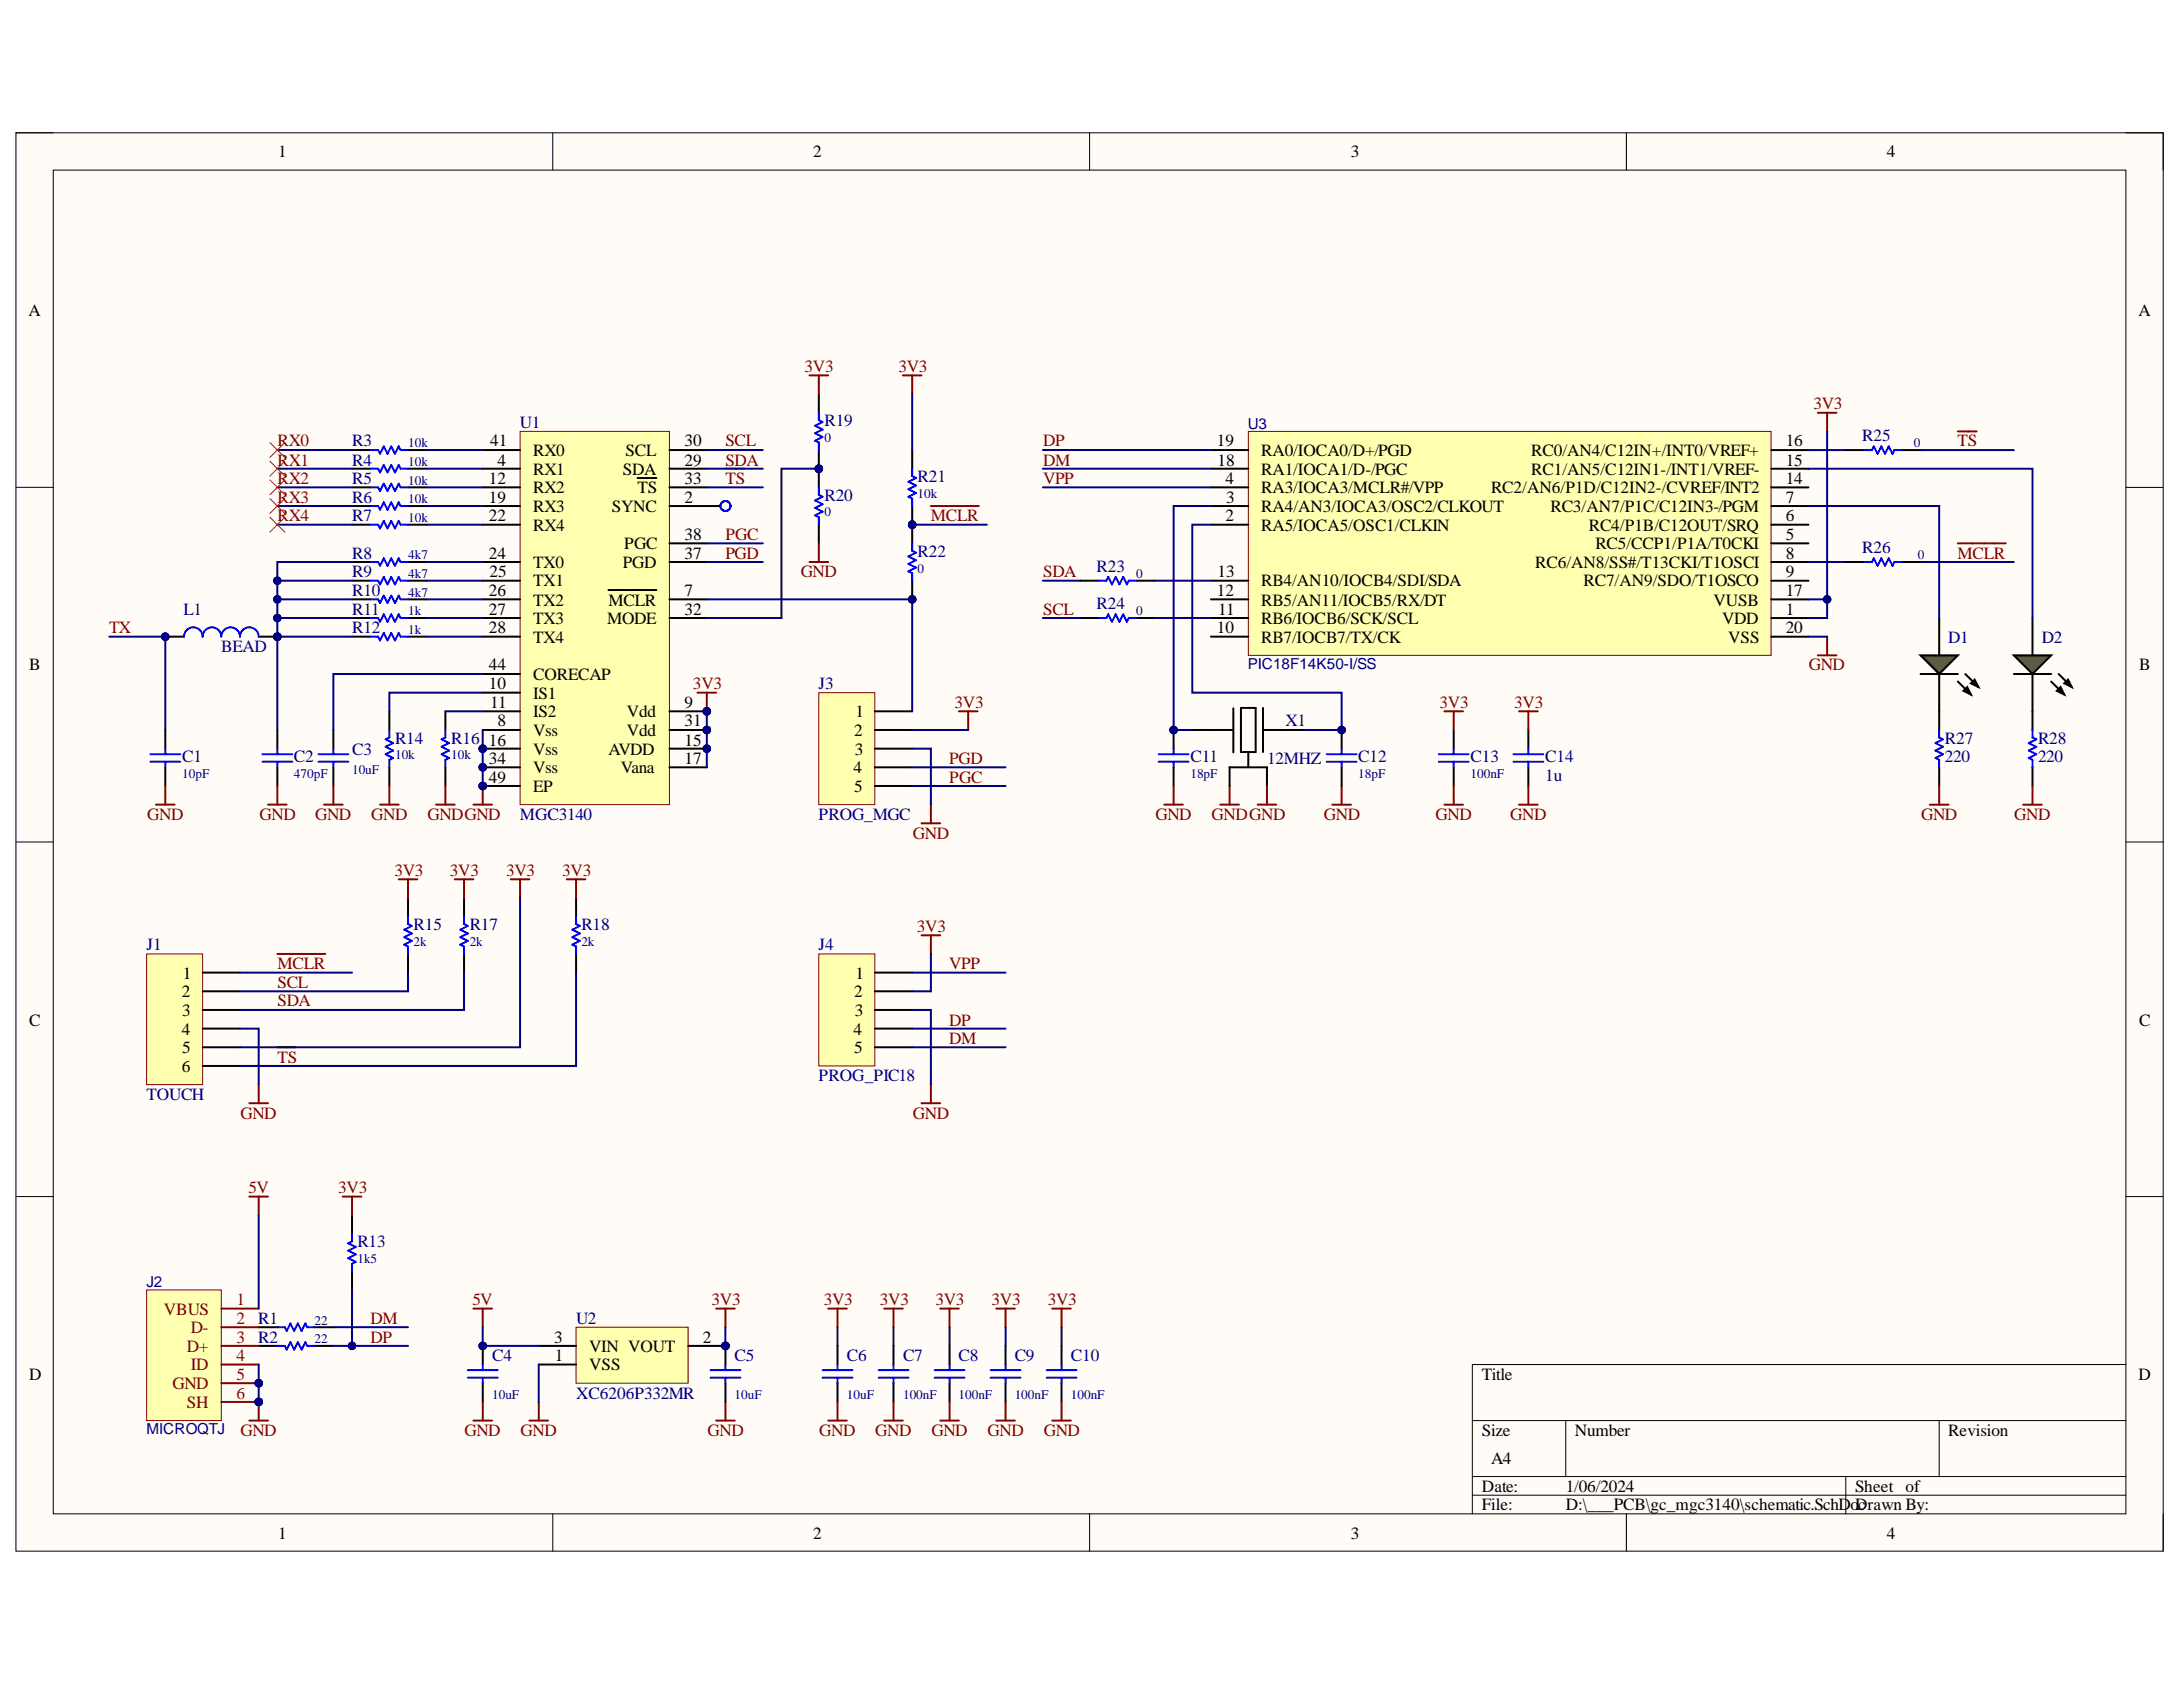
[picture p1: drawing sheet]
<svg xmlns="http://www.w3.org/2000/svg" width="279mm" height="216mm" viewBox="0 0 279 216" stroke-linecap="round" stroke-linejoin="round" font-family="sans-serif">
<defs><g id="words">
<g font-size="2.2">
<text x="35.6" y="20.1">1</text>
<text x="104.1" y="20.1">2</text>
<text x="172.9" y="20.1">3</text>
<text x="241.5" y="20.1">4</text>
<text x="3.6" y="40.4">A</text>
<text x="273.7" y="40.4">A</text>
<text x="62.7" y="57.1">41</text>
<text x="63.7" y="59.6">4</text>
<text x="68.2" y="58.3">RX0</text>
<text x="80.1" y="58.3">SCL</text>
<text x="87.6" y="59.6">29</text>
<text x="87.6" y="57.1">30</text>
<text x="155.7" y="57.1">19</text>
<text x="155.8" y="59.6">18</text>
<text x="161.4" y="58.3">RA0/IOCA0/D+/PGD</text>
<text x="196" y="58.3">RC0/AN4/C12IN+/INT0/VREF+</text>
<text x="228.5" y="59.6">15</text>
<text x="228.5" y="57.1">16</text>
<text x="62.6" y="62">12</text>
<text x="62.6" y="64.3">19</text>
<text x="68.2" y="60.8">RX1</text>
<text x="68.2" y="63.1">RX2</text>
<text x="68.2" y="65.5">RX3</text>
<text x="78.3" y="65.5">SYNC</text>
<text x="79.7" y="60.8">SDA</text>
<text x="81.6" y="63.1">TS</text>
<text x="87.6" y="64.3">2</text>
<text x="87.6" y="62">33</text>
<text x="156.8" y="62">4</text>
<text x="156.9" y="64.3">3</text>
<text x="161.4" y="65.5">RA4/AN3/IOCA3/OSC2/CLKOUT</text>
<text x="161.4" y="63.1">RA3/IOCA3/MCLR#/VPP</text>
<text x="161.4" y="60.8">RA1/IOCA1/D-/PGC</text>
<text x="190.8" y="63.1">RC2/AN6/P1D/C12IN2-/CVREF/INT2</text>
<text x="196" y="60.8">RC1/AN5/C12IN1-/INT1/VREF-</text>
<text x="198.4" y="65.5">RC3/AN7/P1C/C12IN3-/PGM</text>
<text x="228.5" y="64.3">7</text>
<text x="228.5" y="62">14</text>
<text x="62.6" y="66.7">22</text>
<text x="62.6" y="71.5">24</text>
<text x="68.2" y="68">RX4</text>
<text x="79.9" y="70.3">PGC</text>
<text x="87.6" y="71.5">37</text>
<text x="87.6" y="69.1">38</text>
<text x="156.8" y="66.7">2</text>
<text x="161.4" y="68">RA5/IOCA5/OSC1/CLKIN</text>
<text x="203.3" y="68">RC4/P1B/C12OUT/SRQ</text>
<text x="204.2" y="70.3">RC5/CCP1/P1A/T0CKI</text>
<text x="228.5" y="69.1">5</text>
<text x="228.5" y="66.7">6</text>
<text x="228.5" y="71.5">8</text>
<text x="62.6" y="76.2">26</text>
<text x="62.7" y="73.9">25</text>
<text x="68.2" y="72.7">TX0</text>
<text x="68.2" y="75.1">TX1</text>
<text x="68.2" y="77.5">TX2</text>
<text x="77.9" y="77.5">MCLR</text>
<text x="79.7" y="72.7">PGD</text>
<text x="87.6" y="76.2">7</text>
<text x="155.7" y="76.2">12</text>
<text x="155.8" y="73.9">13</text>
<text x="161.4" y="77.5">RB5/AN11/IOCB5/RX/DT</text>
<text x="161.4" y="75.1">RB4/AN10/IOCB4/SDI/SDA</text>
<text x="196.5" y="72.7">RC6/AN8/SS#/T13CKI/T1OSCI</text>
<text x="202.7" y="75.1">RC7/AN9/SDO/T1OSCO</text>
<text x="219.3" y="77.5">VUSB</text>
<text x="228.5" y="73.9">9</text>
<text x="228.5" y="76.2">17</text>
<text x="62.6" y="78.7">27</text>
<text x="62.6" y="81.1">28</text>
<text x="68.2" y="79.9">TX3</text>
<text x="68.2" y="82.2">TX4</text>
<text x="77.7" y="79.9">MODE</text>
<text x="87.6" y="78.7">32</text>
<text x="155.7" y="81.1">10</text>
<text x="155.9" y="78.7">11</text>
<text x="161.4" y="82.2">RB7/IOCB7/TX/CK</text>
<text x="161.4" y="79.9">RB6/IOCB6/SCK/SCL</text>
<text x="220.4" y="79.9">VDD</text>
<text x="221.2" y="82.2">VSS</text>
<text x="228.5" y="78.7">1</text>
<text x="228.5" y="81.1">20</text>
<text x="3.7" y="85.8">B</text>
<text x="62.6" y="88.2">10</text>
<text x="62.6" y="85.8">44</text>
<text x="68.2" y="89.4">IS1</text>
<text x="68.2" y="87.1">CORECAP</text>
<text x="273.8" y="85.8">B</text>
<text x="62.6" y="95.4">16</text>
<text x="62.7" y="90.6">11</text>
<text x="63.7" y="93">8</text>
<text x="68.2" y="94.1">Vss</text>
<text x="68.2" y="91.8">IS2</text>
<text x="80.2" y="91.8">Vdd</text>
<text x="80.2" y="94.1">Vdd</text>
<text x="87.6" y="90.6">9</text>
<text x="87.6" y="95.4">15</text>
<text x="87.6" y="93">31</text>
<text x="109.3" y="94.1">2</text>
<text x="109.5" y="91.8">1</text>
<text x="62.6" y="97.8">34</text>
<text x="62.6" y="100.1">49</text>
<text x="68.2" y="96.6">Vss</text>
<text x="68.2" y="99">Vss</text>
<text x="68.2" y="101.3">EP</text>
<text x="77.9" y="96.6">AVDD</text>
<text x="79.5" y="99">Vana</text>
<text x="87.6" y="97.8">17</text>
<text x="109.2" y="99">4</text>
<text x="109.3" y="101.3">5</text>
<text x="109.4" y="96.6">3</text>
<text x="23.4" y="125.2">1</text>
<text x="109.5" y="125.2">1</text>
<text x="3.7" y="131.2">C</text>
<text x="23.3" y="127.6">2</text>
<text x="23.3" y="130">3</text>
<text x="109.3" y="127.6">2</text>
<text x="109.4" y="130">3</text>
<text x="273.8" y="131.2">C</text>
<text x="23.3" y="132.4">4</text>
<text x="23.3" y="137.2">6</text>
<text x="23.3" y="134.8">5</text>
<text x="109.2" y="132.4">4</text>
<text x="109.3" y="134.8">5</text>
<text x="70.9" y="171.8">3</text>
<text x="75.4" y="173">VIN VOUT</text>
<text x="90" y="171.8">2</text>
<text x="3.7" y="176.6">D</text>
<text x="71" y="174.2">1</text>
<text x="75.4" y="175.4">VSS</text>
<text x="189.7" y="176.6">Title</text>
<text x="273.7" y="176.6">D</text>
<text x="189.7" y="183.7">Size</text>
<text x="201.6" y="183.7">Number</text>
<text x="249.3" y="183.7">Revision</text>
<text x="189.7" y="190.9">Date:</text>
<text x="190.8" y="187.4">A4</text>
<text x="200.4" y="190.9">1/06/2024</text>
<text x="237.4" y="190.9">Sheet of</text>
<text x="35.6" y="196.9">1</text>
<text x="104.1" y="196.9">2</text>
<text x="172.9" y="196.9">3</text>
<text x="189.7" y="193.3">File:</text>
<text x="200.4" y="193.3">D:\___PCB\gc_mgc3140\schematic.SchD</text>
<text x="236.8" y="193.3">oDrawn By:</text>
<text x="237.8" y="193.3">c</text>
<text x="241.5" y="196.9">4</text>
</g>
<g font-size="2.2" fill="#800000">
<text x="103" y="47.6">3V3</text>
<text x="115" y="47.6">3V3</text>
<text x="232.1" y="52.4">3V3</text>
<text x="35.5" y="57.1">RX0</text>
<text x="35.5" y="59.6">RX1</text>
<text x="92.8" y="59.6">SDA</text>
<text x="92.8" y="57.1">SCL</text>
<text x="133.5" y="57.1">DP</text>
<text x="133.5" y="59.6">DM</text>
<text x="250.5" y="57.1">TS</text>
<text x="35.5" y="62">RX2</text>
<text x="35.5" y="64.3">RX3</text>
<text x="92.8" y="62">TS</text>
<text x="133.5" y="62">VPP</text>
<text x="35.5" y="66.7">RX4</text>
<text x="92.8" y="71.5">PGD</text>
<text x="92.8" y="69.1">PGC</text>
<text x="119.1" y="66.7">MCLR</text>
<text x="250.5" y="71.5">MCLR</text>
<text x="102.5" y="73.9">GND</text>
<text x="133.5" y="73.9">SDA</text>
<text x="14" y="81.1">TX</text>
<text x="133.5" y="78.7">SCL</text>
<text x="88.7" y="88.2">3V3</text>
<text x="231.5" y="85.8">GND</text>
<text x="122.2" y="90.6">3V3</text>
<text x="184.2" y="90.6">3V3</text>
<text x="193.8" y="90.6">3V3</text>
<text x="121.5" y="97.8">PGD</text>
<text x="121.5" y="100.1">PGC</text>
<text x="18.9" y="105">GND</text>
<text x="33.2" y="105">GND</text>
<text x="40.3" y="105">GND</text>
<text x="47.5" y="105">GND</text>
<text x="54.7" y="105">GNDGND</text>
<text x="116.9" y="107.3">GND</text>
<text x="147.9" y="105">GND</text>
<text x="155.1" y="105">GNDGND</text>
<text x="169.4" y="105">GND</text>
<text x="183.7" y="105">GND</text>
<text x="193.3" y="105">GND</text>
<text x="245.9" y="105">GND</text>
<text x="257.8" y="105">GND</text>
<text x="50.5" y="112.1">3V3</text>
<text x="57.6" y="112.1">3V3</text>
<text x="64.8" y="112.1">3V3</text>
<text x="72" y="112.1">3V3</text>
<text x="117.4" y="119.2">3V3</text>
<text x="35.5" y="124.1">MCLR</text>
<text x="121.5" y="124.1">VPP</text>
<text x="35.5" y="126.4">SCL</text>
<text x="35.5" y="128.8">SDA</text>
<text x="121.5" y="131.2">DP</text>
<text x="35.5" y="136">TS</text>
<text x="121.5" y="133.6">DM</text>
<text x="30.8" y="143.2">GND</text>
<text x="116.9" y="143.2">GND</text>
<text x="31.8" y="152.7">5V</text>
<text x="43.3" y="152.7">3V3</text>
<text x="60.5" y="167">5V</text>
<text x="91.1" y="167">3V3</text>
<text x="105.4" y="167">3V3</text>
<text x="112.6" y="167">3V3</text>
<text x="119.7" y="167">3V3</text>
<text x="126.9" y="167">3V3</text>
<text x="134.1" y="167">3V3</text>
<text x="47.4" y="169.4">DM</text>
<text x="47.4" y="171.8">DP</text>
<text x="30.8" y="183.7">GND</text>
<text x="59.4" y="183.7">GND</text>
<text x="66.6" y="183.7">GND</text>
<text x="90.6" y="183.7">GND</text>
<text x="104.8" y="183.7">GND</text>
<text x="112" y="183.7">GND</text>
<text x="119.2" y="183.7">GND</text>
<text x="126.4" y="183.7">GND</text>
<text x="133.6" y="183.7">GND</text>
</g>
<g font-size="2.2" fill="#000080">
<text x="45.1" y="59.6">R4</text>
<text x="45.1" y="57.1">R3</text>
<text x="66.5" y="54.8">U1</text>
<text x="105.5" y="54.5">R19</text>
<text x="238.4" y="56.5">R25</text>
<text x="45.1" y="64.3">R6</text>
<text x="45.1" y="62">R5</text>
<text x="105.5" y="64.1">R20</text>
<text x="117.4" y="61.7">R21</text>
<text x="45.1" y="66.7">R7</text>
<text x="45.1" y="71.5">R8</text>
<text x="117.4" y="71.2">R22</text>
<text x="238.4" y="70.7">R26</text>
<text x="45.1" y="76.2">R10</text>
<text x="45.1" y="73.9">R9</text>
<text x="140.4" y="77.9">R24</text>
<text x="140.4" y="73.2">R23</text>
<text x="23.5" y="78.7">L1</text>
<text x="28.3" y="83.4">BEAD</text>
<text x="45.1" y="81.1">R12</text>
<text x="45.1" y="78.7">R11</text>
<text x="249.3" y="82.2">D1</text>
<text x="261.4" y="82.2">D2</text>
<text x="104.8" y="88.2">J3</text>
<text x="50.6" y="95.2">R14</text>
<text x="57.7" y="95.2">R16</text>
<text x="164.5" y="93">X1</text>
<text x="248.9" y="95.2">R27</text>
<text x="260.8" y="95.2">R28</text>
<text x="23.3" y="97.5">C1</text>
<text x="37.6" y="97.5">C2</text>
<text x="45.1" y="96.6">C3</text>
<text x="152.4" y="97.5">C11</text>
<text x="162.2" y="97.8">12MHZ</text>
<text x="173.8" y="97.5">C12</text>
<text x="188.2" y="97.5">C13</text>
<text x="197.8" y="97.5">C14</text>
<text x="197.8" y="99.9">1u</text>
<text x="248.9" y="97.5">220</text>
<text x="260.8" y="97.5">220</text>
<text x="66.5" y="105">MGC3140</text>
<text x="104.8" y="105">PROG_MGC</text>
<text x="52.9" y="119">R15</text>
<text x="60.1" y="119">R17</text>
<text x="74.4" y="119">R18</text>
<text x="18.8" y="121.6">J1</text>
<text x="104.8" y="121.6">J4</text>
<text x="18.8" y="140.8">TOUCH</text>
<text x="104.8" y="138.3">PROG_PIC18</text>
<text x="45.7" y="159.6">R13</text>
<text x="33.1" y="169.4">R1</text>
<text x="33.1" y="171.8">R2</text>
<text x="73.7" y="169.4">U2</text>
<text x="63" y="174.2">C4</text>
<text x="73.7" y="179">XC6206P332MR</text>
<text x="94" y="174.2">C5</text>
<text x="108.4" y="174.2">C6</text>
<text x="115.6" y="174.2">C7</text>
<text x="122.7" y="174.2">C8</text>
<text x="129.9" y="174.2">C9</text>
<text x="137.1" y="174.2">C10</text>
</g>
<g font-size="2.2" fill="#800">
<text x="30.3" y="167">1</text>
<text x="21" y="168.3">VBUS</text>
<text x="23.9" y="173">D+</text>
<text x="24.4" y="170.6">D-</text>
<text x="30.3" y="169.4">2</text>
<text x="30.3" y="171.8">3</text>
<text x="22.1" y="177.8">GND</text>
<text x="24.4" y="175.4">ID</text>
<text x="30.3" y="174.2">4</text>
<text x="30.3" y="176.6">5</text>
<text x="30.3" y="179">6</text>
<text x="23.9" y="180.2">SH</text>
</g>
<g font-size="1.9" fill="#000080">
<text x="159.7" y="54.9">U3</text>
<text x="159.7" y="85.6">PIC18F14K50-I/SS</text>
<text x="18.8" y="164.7">J2</text>
<text x="18.8" y="183.6">MICROQTJ</text>
</g>
<g font-size="1.7" fill="#000080">
<text x="52.3" y="59.7">10k</text>
<text x="52.3" y="57.2">10k</text>
<text x="105.5" y="56.5">0</text>
<text x="244.9" y="57.2">0</text>
<text x="52.3" y="64.4">10k</text>
<text x="52.3" y="62">10k</text>
<text x="117.4" y="63.7">10k</text>
<text x="52.3" y="66.8">10k</text>
<text x="52.3" y="71.6">4k7</text>
<text x="105.5" y="66.1">0</text>
<text x="245.5" y="71.6">0</text>
<text x="52.3" y="76.4">4k7</text>
<text x="52.3" y="74">4k7</text>
<text x="117.4" y="73.3">0</text>
<text x="145.4" y="74">0</text>
<text x="52.3" y="81.1">1k</text>
<text x="52.3" y="78.8">1k</text>
<text x="145.4" y="78.8">0</text>
<text x="23.3" y="99.6">10pF</text>
<text x="37.6" y="99.6">470pF</text>
<text x="45.1" y="99.1">10uF</text>
<text x="50.6" y="97.1">10k</text>
<text x="57.7" y="97.1">10k</text>
<text x="152.4" y="99.6">18pF</text>
<text x="173.8" y="99.6">18pF</text>
<text x="188.2" y="99.6">100nF</text>
<text x="52.9" y="121">2k</text>
<text x="60.1" y="121">2k</text>
<text x="74.4" y="121">2k</text>
<text x="45.7" y="161.7">1k5</text>
<text x="40.2" y="169.5">22</text>
<text x="40.2" y="171.9">22</text>
<text x="63" y="179.1">10uF</text>
<text x="94" y="179.1">10uF</text>
<text x="108.4" y="179.1">10uF</text>
<text x="115.6" y="179.1">100nF</text>
<text x="122.7" y="179.1">100nF</text>
<text x="129.9" y="179.1">100nF</text>
<text x="137.1" y="179.1">100nF</text>
</g>
</g></defs>
<path d="M2 17h274.9v181.5h-274.9z" fill-rule="evenodd" fill="#fffcf8"/>
<path d="M2 17h274.9v181.5h-274.9z" fill="none" stroke="#000" stroke-width=".13"/>
<path d="M6.8 21.8h265.3v171.9h-265.3z" fill-rule="evenodd" fill="#fffcf8"/>
<g fill="none" stroke="#000" stroke-width=".13">
<path d="M2 17h4.8M70.7 17v4.8M139.5 17v4.8M208.2 17v4.8M272.1 17h4.8v4.8M6.8 21.8h265.3v171.9h-265.3zM2 62.4h4.8M272.1 62.4h4.8M2 107.8h4.8M272.1 107.8h4.8M2 153.1h4.8M272.1 153.1h4.8"/>
<path d="M272.1 174.6h-83.7v19.1M70.7 193.7v4.8M139.5 193.7v4.8M188.4 181.8h83.7M188.4 189h83.7M188.4 191.4h83.7M200.4 181.8v7.2M208.2 193.7v4.8M236.2 189v4.7M248.2 181.8v7.2M276.9 193.7v4.8"/>
</g>
<path d="M60.6 167.5h2.4M61.8 167.5v2.4M91.7 167.5h2.3M92.8 167.5v2.4" fill="none" stroke="#800000" stroke-width=".25"/>
<circle cx="92.9" cy="172.2" r=".48" fill="#000080"/>
<circle cx="92.9" cy="172.2" r=".48" fill="none" stroke="#000080" stroke-width=".13"/>
<path d="M73.7 169.9h14.4v7.1h-14.4z" fill-rule="evenodd" fill="#ffffb0"/>
<path d="M73.7 169.9h14.4v7.1h-14.4z" fill="none" stroke="#800000" stroke-width=".13"/>
<path d="M69 174.6h4.7M88.1 172.2h4.7" fill="none" stroke="#000" stroke-width=".25"/>
<circle cx="92.9" cy="172.2" r=".48" fill="#000080"/>
<circle cx="92.9" cy="172.2" r=".48" fill="none" stroke="#000080" stroke-width=".13"/>
<path d="M69 172.2h4.7" fill="none" stroke="#000" stroke-width=".25"/>
<path d="M69 179.4v2.4M92.8 179.4v2.4M67.8 181.8h2.3M91.7 181.8h2.3" fill="none" stroke="#800000" stroke-width=".25"/>
<circle cx="92.9" cy="172.2" r=".48" fill="#000080"/>
<circle cx="92.9" cy="172.2" r=".48" fill="none" stroke="#000080" stroke-width=".13"/>
<path d="M92.8 172.2v2.4M92.8 177v2.4" fill="none" stroke="#000" stroke-width=".25"/>
<circle cx="92.9" cy="172.2" r=".48" fill="#000080"/>
<circle cx="92.9" cy="172.2" r=".48" fill="none" stroke="#000080" stroke-width=".13"/>
<path d="M184.1 96.5h3.9M184.1 97.5h3.9M186.1 95.8v.7M186.1 97.5v.7M90.9 175.4h3.9M90.9 176.3h3.9M92.8 174.6v.8M92.8 176.3v.7" fill="none" stroke="#00f" stroke-width=".25"/>
<path d="M186.1 93.4v2.4M186.1 98.2v2.4" fill="none" stroke="#000" stroke-width=".25"/>
<path d="M184.9 91h2.4M186.1 91v2.4M232.7 83.9h2.3M233.9 81.5v2.4M184.9 103h2.4M186.1 100.6v2.4M33.1 179.4v2.4M31.9 181.8h2.4" fill="none" stroke="#800000" stroke-width=".25"/>
<circle cx="33.1" cy="179.4" r=".48" fill="#000080"/>
<circle cx="33.1" cy="179.4" r=".48" fill="none" stroke="#000080" stroke-width=".13"/>
<path d="M232.7 52.8h2.3M233.9 52.8v2.4M60.6 103h2.4M61.8 100.6v2.4M194.4 103h2.4M195.6 100.6v2.4M31.9 153.1h2.4M33.1 153.1v2.4" fill="none" stroke="#800000" stroke-width=".25"/>
<path d="M195.6 93.4v2.4M195.6 98.2v2.4M33.1 169.9h2.4M33.1 172.2h2.4M40.3 169.9h2.4M40.3 172.2h2.4" fill="none" stroke="#000" stroke-width=".25"/>
<path d="M193.7 96.5h3.8M193.7 97.5h3.8M195.6 95.8v.7M195.6 97.5v.7M35.5 169.9h1l.2 .4 .5-.9 .4 .9 .5-.9 .5 .9 .5-.9 .2 .5h1M35.5 172.2h1l.2 .5 .5-.9 .4 .9 .5-.9 .5 .9 .5-.9 .2 .4h1" fill="none" stroke="#00f" stroke-width=".25"/>
<circle cx="61.8" cy="100.6" r=".48" fill="#000080"/>
<circle cx="61.8" cy="100.6" r=".48" fill="none" stroke="#000080" stroke-width=".13"/>
<g fill="none" stroke="#000" stroke-width=".25">
<path d="M45.1 60h2.3M45.1 57.6h2.3M52.2 60h2.4M52.2 57.6h2.4M45.1 67.1h2.3M45.1 64.8h2.3M45.1 62.4h2.3M45.1 79.1h2.3M45.1 76.7h2.3M45.1 74.3h2.3M45.1 71.9h2.3M52.2 67.1h2.4"/>
<path d="M52.2 64.8h2.4M52.2 62.4h2.4M52.2 79.1h2.4M52.2 76.7h2.4M52.2 74.3h2.4M52.2 71.9h2.4M35.5 93.4v2.4M35.5 98.2v2.4M42.7 93.4v2.4M42.7 98.2v2.4M45.1 81.5h2.3M49.8 91v2.4"/>
<path d="M49.8 98.2v2.4M52.2 81.5h2.4M57 91v2.4M57 98.2v2.4"/>
</g>
<g fill="none" stroke="#00f" stroke-width=".25">
<path d="M47.4 60h1l.2 .5 .5-1 .5 1 .5-1 .5 1 .4-1 .3 .5h.9M47.4 57.6h1l.2 .5 .5-1 .5 1 .5-1 .5 1 .4-1 .3 .5h.9M47.4 67.1h1l.2 .5 .5-.9 .5 .9 .5-.9 .5 .9 .4-.9 .3 .4h.9M47.4 64.8h1l.2 .4 .5-.9 .5 .9 .5-.9 .5 .9 .4-.9 .3 .5h.9M47.4 62.4h1l.2 .5 .5-1 .5 1 .5-1 .5 1 .4-1 .3 .5h.9M47.4 79.1h1l.2 .5 .5-1 .5 1 .5-1 .5 1 .4-1 .3 .5h.9M47.4 76.7h1l.2 .5 .5-1 .5 1 .5-1 .5 1 .4-1 .3 .5h.9M47.4 74.3h1l.2 .5 .5-1 .5 1 .5-1 .5 1 .4-1 .3 .5h.9M47.4 71.9h1l.2 .5 .5-1 .5 1 .5-1 .5 1 .4-1 .3 .5h.9M33.6 96.5h3.8M33.6 97.5h3.8M35.5 95.8v.7"/>
<path d="M35.5 97.5v.7M40.8 96.5h3.8M40.8 97.5h3.8M42.7 95.8v.7M42.7 97.5v.7M47.4 81.5h1l.2 .5 .5-1 .5 1 .5-1 .5 1 .4-1 .3 .5h.9M49.8 93.4v1l-.4 .2 .9 .5-.9 .5 .9 .5-.9 .4 .9 .5-.5 .2v1M57 93.4v1l-.5 .2 1 .5-1 .5 1 .5-1 .4 1 .5-.5 .2v1"/>
</g>
<path d="M89.3 88.6h2.4M90.5 88.6v2.4M34.3 103h2.4M35.5 100.6v2.4M41.5 103h2.4M42.7 100.6v2.4M48.6 103h2.4M49.8 100.6v2.4M55.8 103h2.4M57 100.6v2.4" fill="none" stroke="#800000" stroke-width=".25"/>
<circle cx="90.5" cy="91" r=".48" fill="#000080"/>
<circle cx="90.5" cy="91" r=".48" fill="none" stroke="#000080" stroke-width=".13"/>
<path d="M107.2 172.2v2.4M107.2 177v2.4M114.4 172.2v2.4M114.4 177v2.4M121.5 172.2v2.4M121.5 177v2.4" fill="none" stroke="#000" stroke-width=".25"/>
<path d="M105.3 175.4h3.8M105.3 176.3h3.8M107.2 174.6v.8M107.2 176.3v.7M112.5 175.4h3.8M112.5 176.3h3.8M114.4 174.6v.8M114.4 176.3v.7M119.6 175.4h3.8M119.6 176.3h3.8M121.5 174.6v.8M121.5 176.3v.7" fill="none" stroke="#00f" stroke-width=".25"/>
<path d="M106 167.5h2.4M107.2 167.5v2.4M107.2 179.4v2.4M113.2 167.5h2.4M114.4 167.5v2.4M114.4 179.4v2.4M120.3 167.5h2.4M121.5 167.5v2.4M121.5 179.4v2.4M106 181.8h2.4M113.2 181.8h2.4M120.3 181.8h2.4" fill="none" stroke="#800000" stroke-width=".25"/>
<circle cx="90.5" cy="91" r=".48" fill="#000080"/>
<circle cx="90.5" cy="91" r=".48" fill="none" stroke="#000080" stroke-width=".13"/>
<circle cx="90.5" cy="95.8" r=".48" fill="#000080"/>
<circle cx="90.5" cy="95.8" r=".48" fill="none" stroke="#000080" stroke-width=".13"/>
<circle cx="61.8" cy="95.8" r=".48" fill="#000080"/>
<circle cx="61.8" cy="95.8" r=".48" fill="none" stroke="#000080" stroke-width=".13"/>
<circle cx="90.5" cy="93.4" r=".48" fill="#000080"/>
<circle cx="90.5" cy="93.4" r=".48" fill="none" stroke="#000080" stroke-width=".13"/>
<circle cx="61.8" cy="98.2" r=".48" fill="#000080"/>
<circle cx="61.8" cy="98.2" r=".48" fill="none" stroke="#000080" stroke-width=".13"/>
<circle cx="61.8" cy="100.6" r=".48" fill="#000080"/>
<circle cx="61.8" cy="100.6" r=".48" fill="none" stroke="#000080" stroke-width=".13"/>
<path d="M66.6 55.2h19.1v47.8h-19.1z" fill-rule="evenodd" fill="#ffffb0"/>
<path d="M66.6 55.2h19.1v47.8h-19.1z" fill="none" stroke="#800000" stroke-width=".13"/>
<path d="M61.8 60h4.8M77.9 75.5h6.1M85.7 64.8h4.8M85.7 76.7h4.8M61.8 93.4h4.8M85.7 91h4.8" fill="none" stroke="#000" stroke-width=".25"/>
<circle cx="90.5" cy="91" r=".48" fill="#000080"/>
<circle cx="90.5" cy="91" r=".48" fill="none" stroke="#000080" stroke-width=".13"/>
<path d="M61.8 62.4h4.8M61.8 88.6h4.8M61.8 91h4.8M85.7 95.8h4.8" fill="none" stroke="#000" stroke-width=".25"/>
<circle cx="90.5" cy="95.8" r=".48" fill="#000080"/>
<circle cx="90.5" cy="95.8" r=".48" fill="none" stroke="#000080" stroke-width=".13"/>
<path d="M61.8 95.8h4.8" fill="none" stroke="#000" stroke-width=".25"/>
<circle cx="61.8" cy="95.8" r=".48" fill="#000080"/>
<circle cx="61.8" cy="95.8" r=".48" fill="none" stroke="#000080" stroke-width=".13"/>
<path d="M85.7 60h4.8M85.7 57.6h4.8M61.8 64.8h4.8M61.8 67.1h4.8M61.8 71.9h4.8M61.8 74.3h4.8M61.8 76.7h4.8M61.8 79.1h4.8M61.8 81.5h4.8M85.7 98.2h4.8M85.7 93.4h4.8" fill="none" stroke="#000" stroke-width=".25"/>
<circle cx="90.5" cy="93.4" r=".48" fill="#000080"/>
<circle cx="90.5" cy="93.4" r=".48" fill="none" stroke="#000080" stroke-width=".13"/>
<path d="M81.6 61.2h2.4M85.7 79.1h4.8M85.7 62.4h4.8M61.8 98.2h4.8" fill="none" stroke="#000" stroke-width=".25"/>
<circle cx="61.8" cy="98.2" r=".48" fill="#000080"/>
<circle cx="61.8" cy="98.2" r=".48" fill="none" stroke="#000080" stroke-width=".13"/>
<path d="M61.8 57.6h4.8M85.7 71.9h4.8M85.7 69.5h4.8M61.8 86.3h4.8M61.8 100.6h4.8" fill="none" stroke="#000" stroke-width=".25"/>
<circle cx="61.8" cy="100.6" r=".48" fill="#000080"/>
<circle cx="61.8" cy="100.6" r=".48" fill="none" stroke="#000080" stroke-width=".13"/>
<path d="M159.8 55.2h66.9v28.7h-66.9z" fill-rule="evenodd" fill="#ffffb0"/>
<path d="M159.8 55.2h66.9v28.7h-66.9z" fill="none" stroke="#800000" stroke-width=".13"/>
<g fill="none" stroke="#000" stroke-width=".25">
<path d="M155 60h4.8M155 57.6h4.8M226.7 60h4.8M226.7 57.6h4.8M155 79.1h4.8M155 67.1h4.8M155 64.8h4.8M155 62.4h4.8M155 74.3h4.8M155 76.7h4.8M226.7 79.1h4.8M226.7 67.1h4.8"/>
<path d="M226.7 64.8h4.8M226.7 62.4h4.8M226.7 69.5h4.8M226.7 71.9h4.8M226.7 74.3h4.8M226.7 76.7h4.8M155 81.5h4.8M226.7 81.5h4.8M45.1 155.5v2.4M45.1 162.7v2.4"/>
</g>
<path d="M45.1 157.9v1l-.5 .2 .9 .5-.9 .5 .9 .4-.9 .5 .9 .5-.4 .2v1" fill="none" stroke="#00f" stroke-width=".25"/>
<path d="M43.9 153.1h2.4M45.1 153.1v2.4" fill="none" stroke="#800000" stroke-width=".25"/>
<circle cx="150.2" cy="93.4" r=".48" fill="#000080"/>
<circle cx="150.2" cy="93.4" r=".48" fill="none" stroke="#000080" stroke-width=".13"/>
<path d="M150.2 93.4v2.4M150.2 98.2v2.4" fill="none" stroke="#000" stroke-width=".25"/>
<circle cx="150.2" cy="93.4" r=".48" fill="#000080"/>
<circle cx="150.2" cy="93.4" r=".48" fill="none" stroke="#000080" stroke-width=".13"/>
<path d="M148.3 96.5h3.8M148.3 97.5h3.8M150.2 95.8v.7M150.2 97.5v.7" fill="none" stroke="#00f" stroke-width=".25"/>
<path d="M149 103h2.4M150.2 100.6v2.4M156.2 103h2.4M157.4 100.6v2.4M170.5 103h2.4M171.7 100.6v2.4" fill="none" stroke="#800000" stroke-width=".25"/>
<circle cx="171.7" cy="93.4" r=".48" fill="#000080"/>
<circle cx="171.7" cy="93.4" r=".48" fill="none" stroke="#000080" stroke-width=".13"/>
<path d="M171.7 93.4v2.4M171.7 98.2v2.4" fill="none" stroke="#000" stroke-width=".25"/>
<circle cx="171.7" cy="93.4" r=".48" fill="#000080"/>
<circle cx="171.7" cy="93.4" r=".48" fill="none" stroke="#000080" stroke-width=".13"/>
<path d="M169.8 96.5h3.8M169.8 97.5h3.8M171.7 95.8v.7M171.7 97.5v.7M248.2 93.4v1l.5 .2-1 .5 1 .5-1 .5 1 .4-1 .5 .5 .2v1M260.1 93.4v1l.5 .2-.9 .5 .9 .5-.9 .5 .9 .4-.9 .5 .4 .2v1" fill="none" stroke="#00f" stroke-width=".25"/>
<path d="M248.2 79.1v4.8M152.6 93.4h5.3M157.9 90.6v5.7M158.8 90.6h1.9v5.6h-1.9zM159.8 96.3v1.9M161.6 90.6v5.6M161.7 93.4h5.2M248.2 86.3v7.1M248.2 98.2v2.4M260.1 91v2.4M260.1 98.2v2.4M157.4 100.6v-2.4h4.8v2.4" fill="none" stroke="#000" stroke-width=".25"/>
<path d="M92.8 60h2.5M250.6 55.2h2.4M194.4 91h2.4M195.6 91v2.4M161 103h2.4M162.2 100.6v2.4" fill="none" stroke="#800000" stroke-width=".25"/>
<path d="M245.8 83.9h4.8l-2.4 2.4z" fill="#00bf00"/>
<path d="M260.1 79.1v4.8M245.8 83.9h4.8l-2.4 2.4zM245.8 86.3h4.8M250.6 87.2l1.7 1.7M251.5 86.3l1.7 1.6M251.8 87.9l.5 1-1-.5zM252.3 87.5l.4-.5 .5 .9zM260.1 86.3v4.7" fill="none" stroke="#000" stroke-width=".25"/>
<path d="M251.8 87.9l.5 1-1-.5zM252.3 87.5l.4-.5 .5 .9z" fill="#000"/>
<path d="M257.7 83.9h4.8l-2.4 2.4z" fill="#00bf00"/>
<path d="M257.7 83.9h4.8l-2.4 2.4zM257.7 86.3h4.8M262.5 87.2l1.7 1.7M263.2 88.4l.5-.5 .5 1zM263.5 86.3l1.7 1.6M264.2 87.5l.5-.5 .5 .9z" fill="none" stroke="#000" stroke-width=".25"/>
<path d="M263.2 88.4l.5-.5 .5 1zM264.2 87.5l.5-.5 .5 .9z" fill="#000"/>
<path d="M247 103h2.4M248.2 100.6v2.4M258.9 103h2.4M260.1 100.6v2.4" fill="none" stroke="#800000" stroke-width=".25"/>
<circle cx="33.1" cy="177" r=".48" fill="#000080"/>
<circle cx="33.1" cy="177" r=".48" fill="none" stroke="#000080" stroke-width=".13"/>
<circle cx="33.1" cy="179.4" r=".48" fill="#000080"/>
<circle cx="33.1" cy="179.4" r=".48" fill="none" stroke="#000080" stroke-width=".13"/>
<path d="M18.8 165.1h9.5v16.7h-9.5z" fill-rule="evenodd" fill="#ffffb0"/>
<path d="M18.8 165.1h9.5v16.7h-9.5z" fill="none" stroke="#800000" stroke-width=".13"/>
<path d="M28.3 167.5h4.8M28.3 169.9h4.8M28.3 172.2h4.8M28.3 174.6h4.8M28.3 177h4.8" fill="none" stroke="#800" stroke-width=".25"/>
<circle cx="33.1" cy="177" r=".48" fill="#000080"/>
<circle cx="33.1" cy="177" r=".48" fill="none" stroke="#000080" stroke-width=".13"/>
<path d="M28.3 179.4h4.8" fill="none" stroke="#800" stroke-width=".25"/>
<circle cx="33.1" cy="179.4" r=".48" fill="#000080"/>
<circle cx="33.1" cy="179.4" r=".48" fill="none" stroke="#000080" stroke-width=".13"/>
<path d="M52.2 114.9v2.4M59.4 114.9v2.4M52.2 122.1v2.4M59.4 122.1v2.4" fill="none" stroke="#000" stroke-width=".25"/>
<path d="M52.2 117.3v1l.5 .2-1 .5 1 .5-1 .4 1 .5-1 .5 .5 .2v1M59.4 117.3v1l.5 .2-1 .5 1 .5-1 .4 1 .5-1 .5 .5 .2v1" fill="none" stroke="#00f" stroke-width=".25"/>
<path d="M51 112.5h2.4M52.2 112.5v2.4M58.2 112.5h2.4M59.4 112.5v2.4M65.4 112.5h2.4M66.6 112.5v2.4M33.1 138.8v2.4M31.9 141.2h2.4" fill="none" stroke="#800000" stroke-width=".25"/>
<path d="M18.8 122.1h7.1v16.7h-7.1z" fill-rule="evenodd" fill="#ffffb0"/>
<path d="M18.8 122.1h7.1v16.7h-7.1z" fill="none" stroke="#800000" stroke-width=".13"/>
<path d="M73.7 114.9v2.4M25.9 124.5h4.8M25.9 126.9h4.8M25.9 129.3h4.8M25.9 131.6h4.8M25.9 134h4.8M25.9 136.4h4.8M73.7 122.1v2.4" fill="none" stroke="#000" stroke-width=".25"/>
<path d="M72.5 112.5h2.4M73.7 112.5v2.4M117.9 119.7h2.4M119.1 119.7v2.4M35.5 134h2.4M35.5 122.1h6.1M119.1 138.8v2.4M117.9 141.2h2.4" fill="none" stroke="#800000" stroke-width=".25"/>
<path d="M73.7 117.3v1l.5 .2-.9 .5 .9 .5-.9 .4 .9 .5-.9 .5 .4 .2v1" fill="none" stroke="#00f" stroke-width=".25"/>
<circle cx="116.7" cy="67.1" r=".48" fill="#000080"/>
<circle cx="116.7" cy="67.1" r=".48" fill="none" stroke="#000080" stroke-width=".13"/>
<path d="M116.8 57.6v2.4M116.8 64.8v2.3" fill="none" stroke="#000" stroke-width=".25"/>
<circle cx="116.7" cy="67.1" r=".48" fill="#000080"/>
<circle cx="116.7" cy="67.1" r=".48" fill="none" stroke="#000080" stroke-width=".13"/>
<path d="M116.8 60v.9l.4 .3-.9 .5 .9 .4-.9 .5 .9 .5-.9 .5 .5 .2v1" fill="none" stroke="#00f" stroke-width=".25"/>
<path d="M115.6 48h2.3M116.8 48v2.4M119.1 64.8h6.2M117.9 105.4h2.4M119.1 103v2.4" fill="none" stroke="#800000" stroke-width=".25"/>
<path d="M104.8 88.6h7.2v14.4h-7.2z" fill-rule="evenodd" fill="#ffffb0"/>
<path d="M104.8 88.6h7.2v14.4h-7.2z" fill="none" stroke="#800000" stroke-width=".13"/>
<path d="M112 91h4.8M112 93.4h4.8M112 95.8h4.8M112 98.2h4.8M112 100.6h4.8" fill="none" stroke="#000" stroke-width=".25"/>
<path d="M122.7 91h2.4M123.9 91v2.4" fill="none" stroke="#800000" stroke-width=".25"/>
<path d="M104.8 122.1h7.2v14.3h-7.2z" fill-rule="evenodd" fill="#ffffb0"/>
<path d="M104.8 122.1h7.2v14.3h-7.2z" fill="none" stroke="#800000" stroke-width=".13"/>
<path d="M112 124.5h4.8M112 126.9h4.8M112 129.3h4.8M112 131.6h4.8M112 134h4.8" fill="none" stroke="#000" stroke-width=".25"/>
<path d="M33.1 174.6v4.8M69 174.6v4.8" fill="none" stroke="#000080" stroke-width=".25"/>
<circle cx="33.1" cy="179.4" r=".48" fill="#000080"/>
<circle cx="33.1" cy="179.4" r=".48" fill="none" stroke="#000080" stroke-width=".13"/>
<circle cx="33.1" cy="177" r=".48" fill="#000080"/>
<circle cx="33.1" cy="177" r=".48" fill="none" stroke="#000080" stroke-width=".13"/>
<path d="M61.8 93.4v7.2M42.7 169.9h9.5" fill="none" stroke="#000080" stroke-width=".25"/>
<circle cx="61.8" cy="100.6" r=".48" fill="#000080"/>
<circle cx="61.8" cy="100.6" r=".48" fill="none" stroke="#000080" stroke-width=".13"/>
<circle cx="61.8" cy="98.2" r=".48" fill="#000080"/>
<circle cx="61.8" cy="98.2" r=".48" fill="none" stroke="#000080" stroke-width=".13"/>
<circle cx="61.8" cy="95.8" r=".48" fill="#000080"/>
<circle cx="61.8" cy="95.8" r=".48" fill="none" stroke="#000080" stroke-width=".13"/>
<path d="M35.5 57.6h9.6M35.5 60h9.6M35.5 62.4h9.6M35.5 64.8h9.6M35.5 67.1h9.6M35.5 81.5v11.9M61.8 86.3h-19.1v7.1" fill="none" stroke="#000080" stroke-width=".25"/>
<circle cx="35.5" cy="81.5" r=".48" fill="#000080"/>
<circle cx="35.5" cy="81.5" r=".48" fill="none" stroke="#000080" stroke-width=".13"/>
<path d="M35.5 81.5h9.6" fill="none" stroke="#000080" stroke-width=".25"/>
<circle cx="35.5" cy="81.5" r=".48" fill="#000080"/>
<circle cx="35.5" cy="81.5" r=".48" fill="none" stroke="#000080" stroke-width=".13"/>
<path d="M35.5 79.1h9.6" fill="none" stroke="#000080" stroke-width=".25"/>
<circle cx="35.5" cy="79.1" r=".48" fill="#000080"/>
<circle cx="35.5" cy="79.1" r=".48" fill="none" stroke="#000080" stroke-width=".13"/>
<path d="M35.5 76.7h9.6" fill="none" stroke="#000080" stroke-width=".25"/>
<circle cx="35.5" cy="76.7" r=".48" fill="#000080"/>
<circle cx="35.5" cy="76.7" r=".48" fill="none" stroke="#000080" stroke-width=".13"/>
<path d="M35.5 74.3h9.6" fill="none" stroke="#000080" stroke-width=".25"/>
<circle cx="35.5" cy="74.3" r=".48" fill="#000080"/>
<circle cx="35.5" cy="74.3" r=".48" fill="none" stroke="#000080" stroke-width=".13"/>
<path d="M45.1 71.9h-9.6v9.6" fill="none" stroke="#000080" stroke-width=".25"/>
<circle cx="35.5" cy="81.5" r=".48" fill="#000080"/>
<circle cx="35.5" cy="81.5" r=".48" fill="none" stroke="#000080" stroke-width=".13"/>
<circle cx="35.5" cy="79.1" r=".48" fill="#000080"/>
<circle cx="35.5" cy="79.1" r=".48" fill="none" stroke="#000080" stroke-width=".13"/>
<circle cx="35.5" cy="76.7" r=".48" fill="#000080"/>
<circle cx="35.5" cy="76.7" r=".48" fill="none" stroke="#000080" stroke-width=".13"/>
<circle cx="35.5" cy="74.3" r=".48" fill="#000080"/>
<circle cx="35.5" cy="74.3" r=".48" fill="none" stroke="#000080" stroke-width=".13"/>
<path d="M90.5 91v7.2" fill="none" stroke="#000080" stroke-width=".25"/>
<circle cx="90.5" cy="95.8" r=".48" fill="#000080"/>
<circle cx="90.5" cy="95.8" r=".48" fill="none" stroke="#000080" stroke-width=".13"/>
<circle cx="90.5" cy="93.4" r=".48" fill="#000080"/>
<circle cx="90.5" cy="93.4" r=".48" fill="none" stroke="#000080" stroke-width=".13"/>
<circle cx="90.5" cy="91" r=".48" fill="#000080"/>
<circle cx="90.5" cy="91" r=".48" fill="none" stroke="#000080" stroke-width=".13"/>
<g fill="none" stroke="#000080" stroke-width=".25">
<path d="M54.6 60h7.2M54.6 57.6h7.2M54.6 67.1h7.2M54.6 64.8h7.2M54.6 62.4h7.2M54.6 79.1h7.2M54.6 76.7h7.2M54.6 74.3h7.2M54.6 71.9h7.2M54.6 81.5h7.2M57 91h4.8M61.8 88.6h-12v2.4"/>
<path d="M45.1 165.1v7.1M107.2 169.9v2.3M114.4 169.9v2.3M121.5 169.9v2.3"/>
</g>
<circle cx="45.1" cy="172.2" r=".48" fill="#000080"/>
<circle cx="45.1" cy="172.2" r=".48" fill="none" stroke="#000080" stroke-width=".13"/>
<path d="M155 64.8h-4.8v28.6h2.4M33.1 155.5v12" fill="none" stroke="#000080" stroke-width=".25"/>
<circle cx="150.2" cy="93.4" r=".48" fill="#000080"/>
<circle cx="150.2" cy="93.4" r=".48" fill="none" stroke="#000080" stroke-width=".13"/>
<path d="M155 67.1h-2.4v21.5h19.1v4.8h-4.8" fill="none" stroke="#000080" stroke-width=".25"/>
<circle cx="171.7" cy="93.4" r=".48" fill="#000080"/>
<circle cx="171.7" cy="93.4" r=".48" fill="none" stroke="#000080" stroke-width=".13"/>
<path d="M90.5 57.6h7.1M90.5 60h7.1M133.5 57.6h21.5M133.5 60h21.5M233.9 55.2v23.9h-2.4M231.5 81.5h2.4" fill="none" stroke="#000080" stroke-width=".25"/>
<circle cx="233.9" cy="76.7" r=".48" fill="#000080"/>
<circle cx="233.9" cy="76.7" r=".48" fill="none" stroke="#000080" stroke-width=".13"/>
<path d="M42.7 172.2h9.5" fill="none" stroke="#000080" stroke-width=".25"/>
<circle cx="45.1" cy="172.2" r=".48" fill="#000080"/>
<circle cx="45.1" cy="172.2" r=".48" fill="none" stroke="#000080" stroke-width=".13"/>
<path d="M231.5 76.7h2.4" fill="none" stroke="#000080" stroke-width=".25"/>
<circle cx="233.9" cy="76.7" r=".48" fill="#000080"/>
<circle cx="233.9" cy="76.7" r=".48" fill="none" stroke="#000080" stroke-width=".13"/>
<g fill="none" stroke="#000080" stroke-width=".25">
<path d="M231.5 60h28.6v19.1M231.5 57.6h4.7M90.5 76.7h26.3v14.3M90.5 62.4h7.1M133.5 62.4h21.5M231.5 64.8h16.7v14.3M116.8 95.8h2.3v7.2M116.8 93.4h7.1M66.6 114.9v19.1h-35.9M30.7 131.6h2.4v7.2M30.7 124.5h14.4M52.2 124.5v2.4h-21.5"/>
<path d="M59.4 124.5v4.8h-28.7M73.7 124.5v11.9h-43M116.8 129.3h2.3v9.5M116.8 124.5h11.9M116.8 131.6h11.9M116.8 134h11.9"/>
</g>
<circle cx="116.7" cy="76.7" r=".48" fill="#000080"/>
<circle cx="116.7" cy="76.7" r=".48" fill="none" stroke="#000080" stroke-width=".13"/>
<path d="M90.5 71.9h7.1M90.5 69.5h7.1M116.8 98.2h11.9M116.8 100.6h11.9M119.1 122.1v4.8h-2.3" fill="none" stroke="#000080" stroke-width=".25"/>
<circle cx="116.7" cy="76.7" r=".48" fill="#000080"/>
<circle cx="116.7" cy="76.7" r=".48" fill="none" stroke="#000080" stroke-width=".13"/>
<circle cx="116.7" cy="67.1" r=".48" fill="#000080"/>
<circle cx="116.7" cy="67.1" r=".48" fill="none" stroke="#000080" stroke-width=".13"/>
<path d="M116.8 74.3v2.4" fill="none" stroke="#000" stroke-width=".25"/>
<circle cx="116.7" cy="76.7" r=".48" fill="#000080"/>
<circle cx="116.7" cy="76.7" r=".48" fill="none" stroke="#000080" stroke-width=".13"/>
<path d="M116.8 67.1v2.4" fill="none" stroke="#000" stroke-width=".25"/>
<circle cx="116.7" cy="67.1" r=".48" fill="#000080"/>
<circle cx="116.7" cy="67.1" r=".48" fill="none" stroke="#000080" stroke-width=".13"/>
<path d="M116.8 69.5v1l.4 .2-.9 .5 .9 .5-.9 .5 .9 .4-.9 .5 .5 .3v.9" fill="none" stroke="#00f" stroke-width=".25"/>
<path d="M116.8 67.1h9.5" fill="none" stroke="#000080" stroke-width=".25"/>
<circle cx="116.7" cy="67.1" r=".48" fill="#000080"/>
<circle cx="116.7" cy="67.1" r=".48" fill="none" stroke="#000080" stroke-width=".13"/>
<path d="M236.2 57.6h2.4M243.4 57.6h2.4M138.3 79.1h2.3M138.3 74.3h2.3M145.4 79.1h2.4M145.4 74.3h2.4M236.2 71.9h2.4M243.4 71.9h2.4" fill="none" stroke="#000" stroke-width=".25"/>
<path d="M238.6 57.6h1l.2-.5 .5 1 .5-1 .5 1 .4-1 .5 1 .3-.5h.9M140.6 79.1h1l.2-.5 .5 1 .5-1 .5 1 .5-1 .4 1 .3-.5h.9M140.6 74.3h1l.2-.5 .5 1 .5-1 .5 1 .5-1 .4 1 .3-.5h.9M238.6 71.9h1l.2-.5 .5 1 .5-1 .5 1 .4-1 .5 1 .3-.5h.9" fill="none" stroke="#00f" stroke-width=".25"/>
<path d="M245.8 57.6h11.9M133.5 79.1h4.8M133.5 74.3h4.8M147.8 79.1h7.2M147.8 74.3h7.2M231.5 71.9h4.7M245.8 71.9h11.9" fill="none" stroke="#000080" stroke-width=".25"/>
<path d="M250.6 69.5h6.1" fill="none" stroke="#800000" stroke-width=".25"/>
<path d="M34.5 59l2 1.9M34.5 56.6l2 2M36.5 59l-2 1.9M36.5 56.6l-2 2M34.5 66.2l2 1.9M34.5 63.8l2 1.9M34.5 61.4l2 1.9M36.5 66.2l-2 1.9M36.5 63.8l-2 1.9M36.5 61.4l-2 1.9" fill="none" stroke="#f00" stroke-width=".13"/>
<circle cx="104.8" cy="60" r=".48" fill="#000080"/>
<circle cx="104.8" cy="60" r=".48" fill="none" stroke="#000080" stroke-width=".13"/>
<path d="M104.8 57.6v2.4" fill="none" stroke="#000" stroke-width=".25"/>
<circle cx="104.8" cy="60" r=".48" fill="#000080"/>
<circle cx="104.8" cy="60" r=".48" fill="none" stroke="#000080" stroke-width=".13"/>
<path d="M104.8 50.4v2.4" fill="none" stroke="#000" stroke-width=".25"/>
<path d="M104.8 52.8v1l.5 .2-1 .5 1 .5-1 .4 1 .5-1 .5 .5 .2v1" fill="none" stroke="#00f" stroke-width=".25"/>
<circle cx="104.8" cy="60" r=".48" fill="#000080"/>
<circle cx="104.8" cy="60" r=".48" fill="none" stroke="#000080" stroke-width=".13"/>
<path d="M104.8 60v2.4M104.8 67.1v2.4" fill="none" stroke="#000" stroke-width=".25"/>
<circle cx="104.8" cy="60" r=".48" fill="#000080"/>
<circle cx="104.8" cy="60" r=".48" fill="none" stroke="#000080" stroke-width=".13"/>
<path d="M104.8 62.4v.9l.5 .3-1 .4 1 .5-1 .5 1 .5-1 .5 .5 .2v.9" fill="none" stroke="#00f" stroke-width=".25"/>
<path d="M103.6 48h2.4M104.8 48v2.4M103.6 71.9h2.4M104.8 69.5v2.4" fill="none" stroke="#800000" stroke-width=".25"/>
<path d="M104.8 60h-4.8v19.1h-9.5M116.8 50.4v7.2" fill="none" stroke="#000080" stroke-width=".25"/>
<circle cx="104.8" cy="60" r=".48" fill="#000080"/>
<circle cx="104.8" cy="60" r=".48" fill="none" stroke="#000080" stroke-width=".13"/>
<circle cx="92.9" cy="64.8" r=".64" fill="none" stroke="#00f" stroke-width=".25"/>
<path d="M90.5 64.8h1.6" fill="none" stroke="#000" stroke-width=".25"/>
<path d="M92.8 169.9v2.3" fill="none" stroke="#000080" stroke-width=".25"/>
<circle cx="92.9" cy="172.2" r=".48" fill="#000080"/>
<circle cx="92.9" cy="172.2" r=".48" fill="none" stroke="#000080" stroke-width=".13"/>
<path d="M61.8 169.9v2.3h7.2" fill="none" stroke="#000080" stroke-width=".25"/>
<circle cx="61.8" cy="172.2" r=".48" fill="#000080"/>
<circle cx="61.8" cy="172.2" r=".48" fill="none" stroke="#000080" stroke-width=".13"/>
<circle cx="35.5" cy="81.5" r=".48" fill="#000080"/>
<circle cx="35.5" cy="81.5" r=".48" fill="none" stroke="#000080" stroke-width=".13"/>
<circle cx="21.2" cy="81.5" r=".48" fill="#000080"/>
<circle cx="21.2" cy="81.5" r=".48" fill="none" stroke="#000080" stroke-width=".13"/>
<path d="M33.1 81.5h2.4" fill="none" stroke="#000" stroke-width=".25"/>
<circle cx="35.5" cy="81.5" r=".48" fill="#000080"/>
<circle cx="35.5" cy="81.5" r=".48" fill="none" stroke="#000080" stroke-width=".13"/>
<path d="M21.2 81.5h2.3" fill="none" stroke="#000" stroke-width=".25"/>
<circle cx="21.2" cy="81.5" r=".48" fill="#000080"/>
<circle cx="21.2" cy="81.5" r=".48" fill="none" stroke="#000080" stroke-width=".13"/>
<path d="M19.2 96.5h3.9M19.2 97.5h3.9M21.2 95.8v.7M21.2 97.5v.7M23.5 81.5a1.19 1.19 0 0 1 1.2-1.2 1.19 1.19 0 0 1 1.2 1.2 1.19 1.19 0 0 1 1.2-1.2 1.19 1.19 0 0 1 1.2 1.2 1.19 1.19 0 0 1 1.2-1.2 1.19 1.19 0 0 1 1.2 1.2 1.2 1.2 0 0 1 1.2-1.2 1.2 1.2 0 0 1 1.2 1.2" fill="none" stroke="#00f" stroke-width=".25"/>
<path d="M21.2 93.4v2.4M21.2 98.2v2.4" fill="none" stroke="#000" stroke-width=".25"/>
<path d="M20 103h2.4M21.2 100.6v2.4" fill="none" stroke="#800000" stroke-width=".25"/>
<path d="M14 81.5h7.2v11.9" fill="none" stroke="#000080" stroke-width=".25"/>
<circle cx="21.2" cy="81.5" r=".48" fill="#000080"/>
<circle cx="21.2" cy="81.5" r=".48" fill="none" stroke="#000080" stroke-width=".13"/>
<path d="M128.7 172.2v2.4M128.7 177v2.4M135.9 172.2v2.4M135.9 177v2.4" fill="none" stroke="#000" stroke-width=".25"/>
<path d="M126.8 175.4h3.8M126.8 176.3h3.8M128.7 174.6v.8M128.7 176.3v.7M134 175.4h3.8M134 176.3h3.8M135.9 174.6v.8M135.9 176.3v.7" fill="none" stroke="#00f" stroke-width=".25"/>
<path d="M127.5 167.5h2.4M128.7 167.5v2.4M128.7 179.4v2.4M134.7 167.5h2.4M135.9 167.5v2.4M135.9 179.4v2.4M127.5 181.8h2.4M134.7 181.8h2.4" fill="none" stroke="#800000" stroke-width=".25"/>
<path d="M128.7 169.9v2.3M135.9 169.9v2.3" fill="none" stroke="#000080" stroke-width=".25"/>
<circle cx="61.8" cy="172.2" r=".48" fill="#000080"/>
<circle cx="61.8" cy="172.2" r=".48" fill="none" stroke="#000080" stroke-width=".13"/>
<path d="M61.8 172.2v2.4M61.8 177v2.4" fill="none" stroke="#000" stroke-width=".25"/>
<circle cx="61.8" cy="172.2" r=".48" fill="#000080"/>
<circle cx="61.8" cy="172.2" r=".48" fill="none" stroke="#000080" stroke-width=".13"/>
<path d="M59.9 175.4h3.8M59.9 176.3h3.8M61.8 174.6v.8M61.8 176.3v.7" fill="none" stroke="#00f" stroke-width=".25"/>
<path d="M61.8 179.4v2.4M60.6 181.8h2.4" fill="none" stroke="#800000" stroke-width=".25"/>
<use href="#words"/>
</svg>
